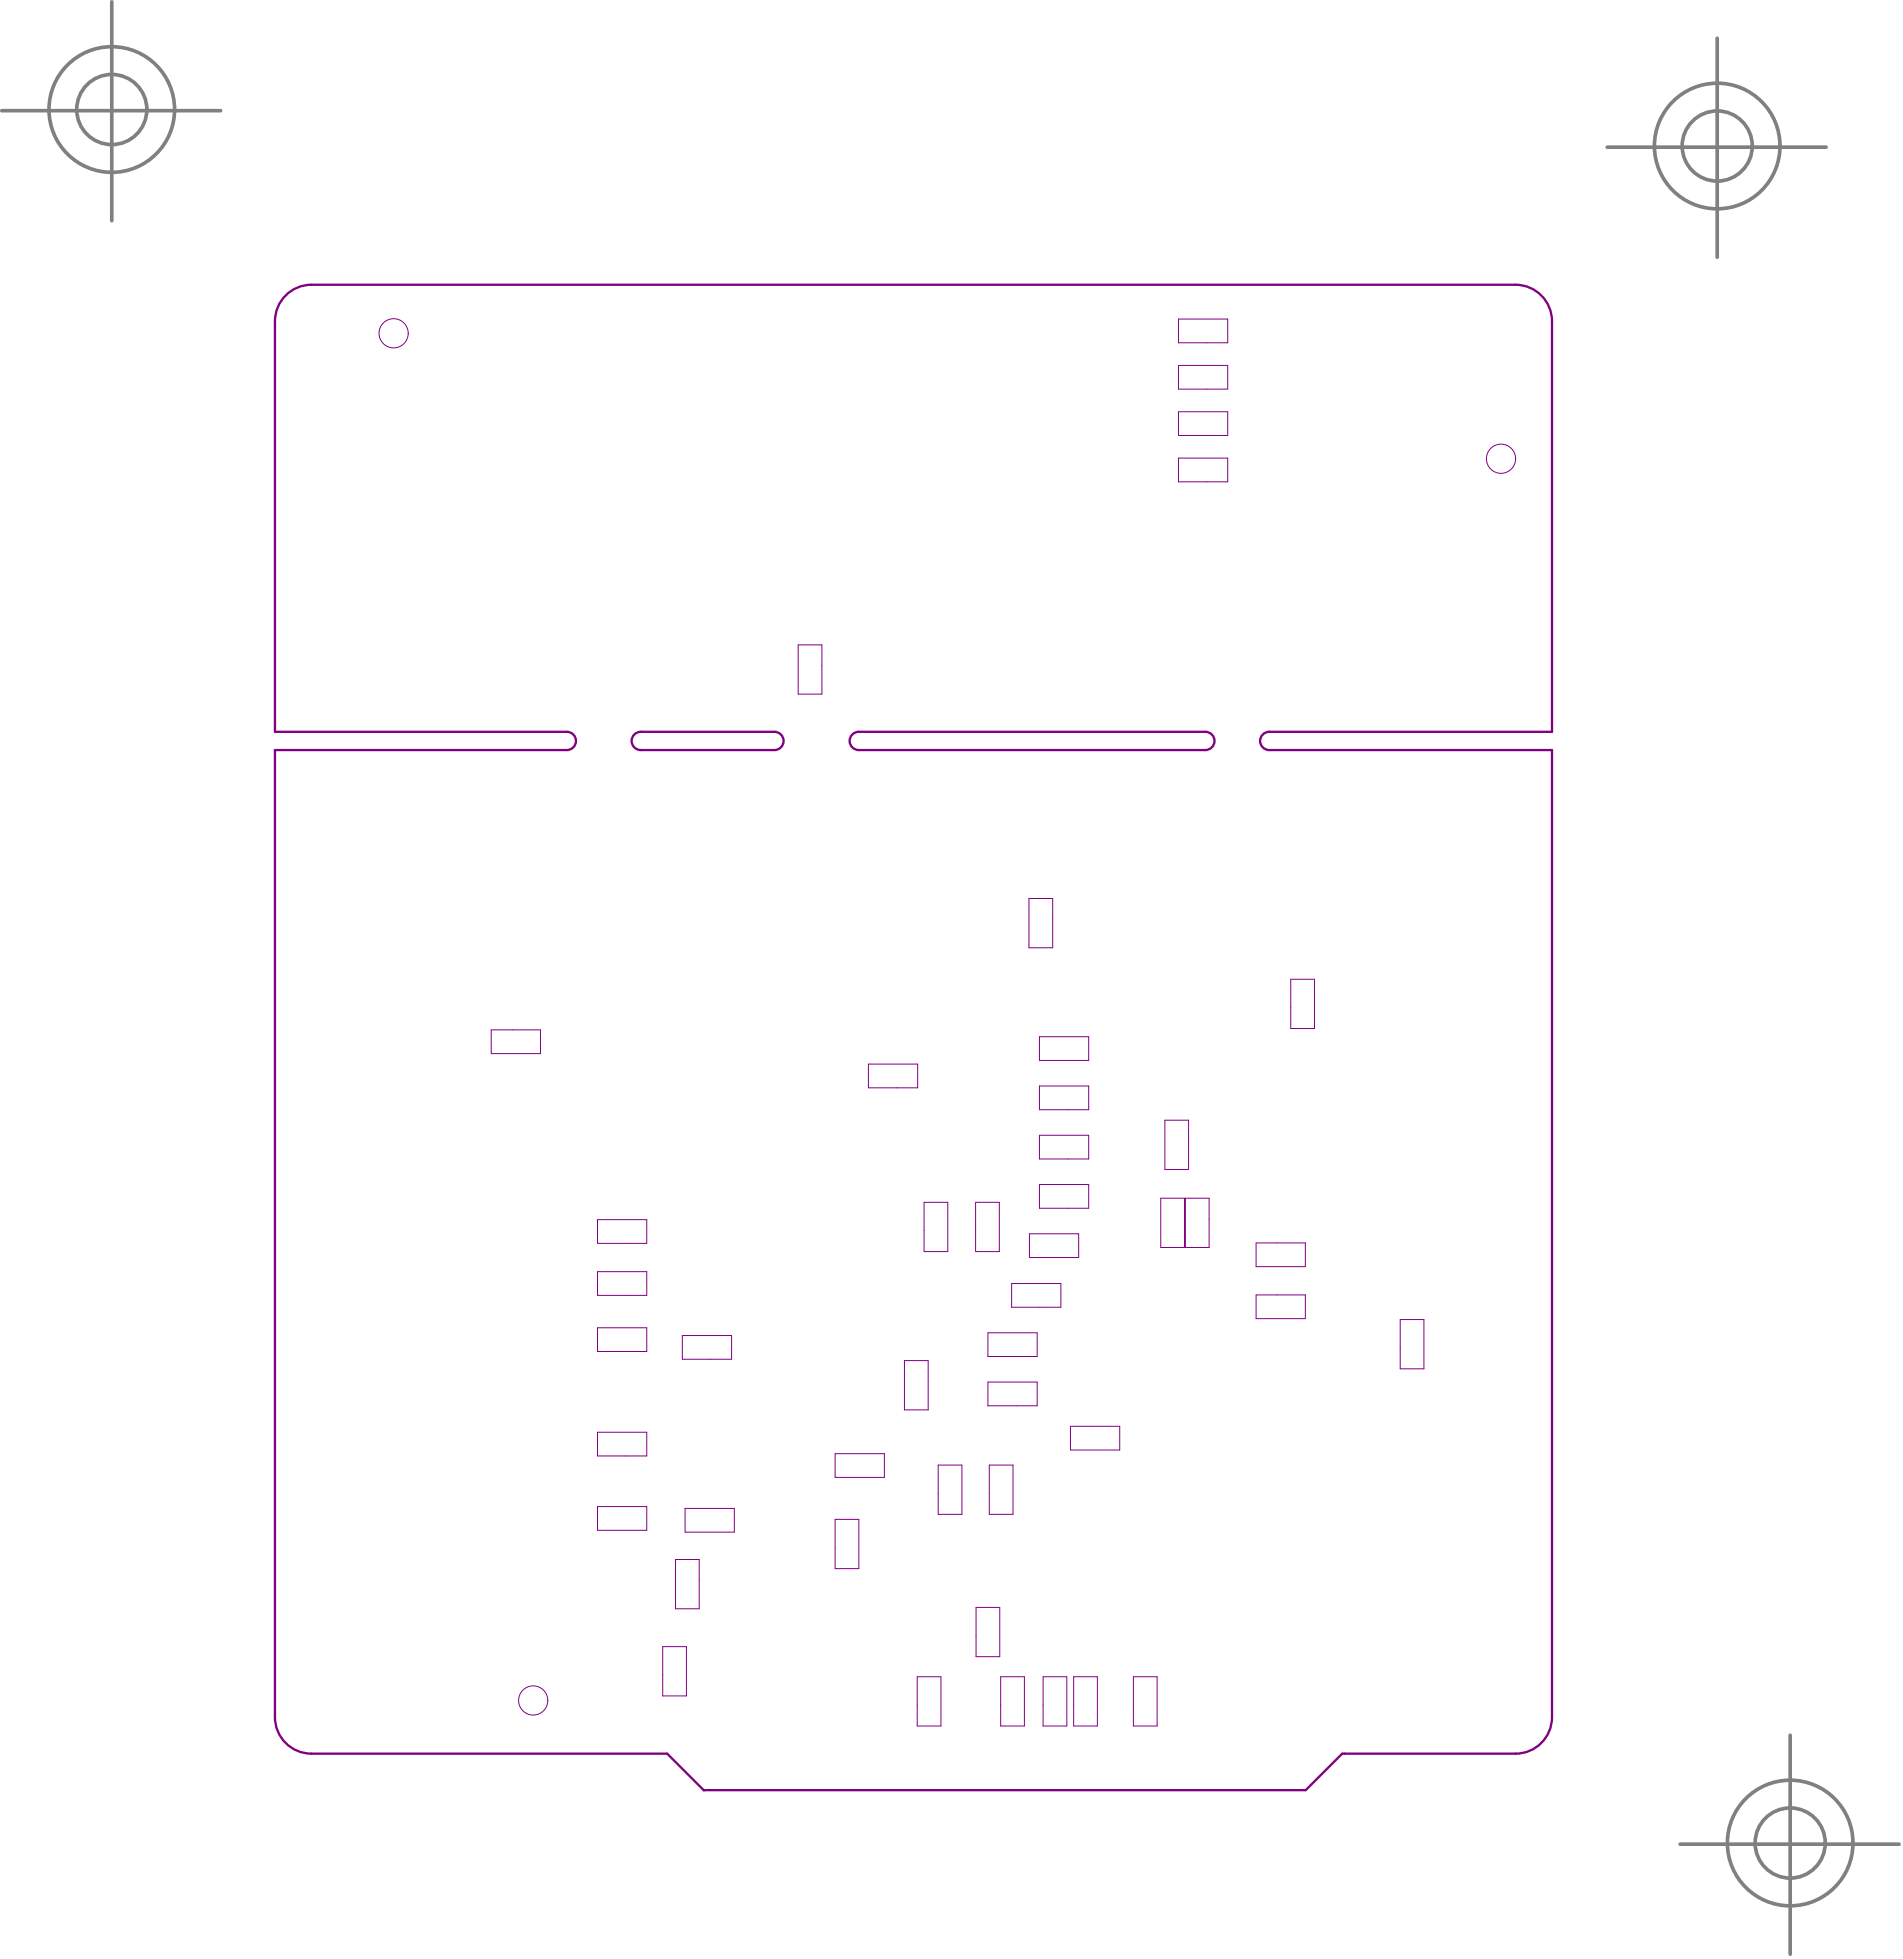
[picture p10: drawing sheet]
<svg xmlns="http://www.w3.org/2000/svg" width="347mm" height="357mm" viewBox="0 0 347 357" stroke-linecap="round" stroke-linejoin="round" font-family="sans-serif">
<g fill="none" stroke="#800080" stroke-width=".18">
<path d="M215 58.2h9v4.3h-9zM215 66.7h9v4.3h-9zM215 75.1h9v4.3h-9zM215 83.6h9v4.3h-9zM145.6 117.6h4.3v9h-4.3zM187.7 163.9h4.3v9h-4.3zM235.5 178.6h4.3v9h-4.3zM89.6 187.9h9v4.3h-9zM158.4 194.1h9v4.3h-9zM189.6 189.1h9v4.3h-9zM189.6 198.1h9v4.3h-9zM168.6 219.3h4.3v9h-4.3z"/>
<path d="M178 219.3h4.3v9h-4.3zM189.6 207.1h9v4.3h-9zM189.6 216.1h9v4.3h-9zM211.7 218.6h4.4v9h-4.4zM212.5 204.4h4.3v8.9h-4.3zM216.2 218.6h4.4v9h-4.4zM109 222.5h9v4.3h-9zM109 232h9v4.3h-9zM184.5 234.1h9v4.4h-9zM187.8 225.1h9v4.3h-9zM229.1 226.7h9v4.4h-9zM229.1 236.2h9v4.3h-9z"/>
<path d="M109 242.2h9v4.3h-9zM124.5 243.6h9v4.4h-9zM165 248.2h4.3v9h-4.3zM180.2 243.1h9v4.4h-9zM180.2 252.1h9v4.3h-9zM255.4 240.7h4.3v9h-4.3zM109 261.3h9v4.3h-9zM109 274.8h9v4.4h-9zM125 275.2h9v4.3h-9zM152.3 265.2h9v4.3h-9zM152.3 277.2h4.4v9h-4.4zM171.1 267.3h4.4v9h-4.4z"/>
<path d="M180.5 267.3h4.3v9h-4.3zM195.3 260.2h9v4.3h-9zM123.2 284.5h4.3v9h-4.3zM178 293.2h4.4v9h-4.4zM120.9 300.4h4.3v9h-4.3zM167.3 305.9h4.3v9h-4.3zM182.5 305.9h4.4v9h-4.4zM190.3 305.9h4.3v9h-4.3zM195.8 305.9h4.4v9h-4.4zM206.7 305.9h4.4v9h-4.4z"/>
<circle cx="71.8" cy="60.8" r="2.66"/>
<circle cx="273.8" cy="83.7" r="2.66"/>
<circle cx="97.3" cy="310.2" r="2.66"/>
</g>
<path d="M121.7 319.9l6.7 6.7" fill="none" stroke="#800080" stroke-width=".42"/>
<circle cx="128.4" cy="326.6" r=".21" fill="#800080"/>
<path d="M115.7 134l.7-.4 .5-.1h24.4a1.66 1.66 0 0 1 1.6 1.7 1.66 1.66 0 0 1-1.6 1.6h-24.4a1.66 1.66 0 0 1-1.6-1 1.66 1.66 0 0 1 .4-1.8zM155.5 134l.7-.4 .4-.1h63.3a1.66 1.66 0 0 1 1.6 1.7 1.66 1.66 0 0 1-1.6 1.6h-63.3a1.66 1.66 0 0 1-1.5-1 1.66 1.66 0 0 1 .4-1.8zM121.7 319.9h-64.9a6.7 6.7 0 0 1-6.6-6.7v-176.4h53.2a1.66 1.66 0 0 0 1.7-1.6 1.66 1.66 0 0 0-1.7-1.7h-53.2v-74.9a6.7 6.7 0 0 1 6.6-6.7h219.7a6.7 6.7 0 0 1 6.6 6.7v74.9h-51.6a1.66 1.66 0 0 0-1.6 1.7 1.66 1.66 0 0 0 1.6 1.6h51.6v176.4a6.7 6.7 0 0 1-6.6 6.7h-31.7l-6.6 6.7h-109.8" fill="none" stroke="#800080" stroke-width=".42"/>
<g fill="none" stroke="#808080" stroke-width=".67">
<path d="M20.4 .3v40M313.2 7v39.9M.3 20.2h40M293.2 26.8h39.9M326.6 316.5v40M306.5 336.4h39.9"/>
<circle cx="20.4" cy="20" r="11.5"/>
<circle cx="20.4" cy="20" r="6.4"/>
<circle cx="313.2" cy="26.6" r="11.5"/>
<circle cx="313.2" cy="26.6" r="6.4"/>
<circle cx="326.6" cy="336.2" r="11.5"/>
<circle cx="326.6" cy="336.2" r="6.4"/>
</g>
</svg>
